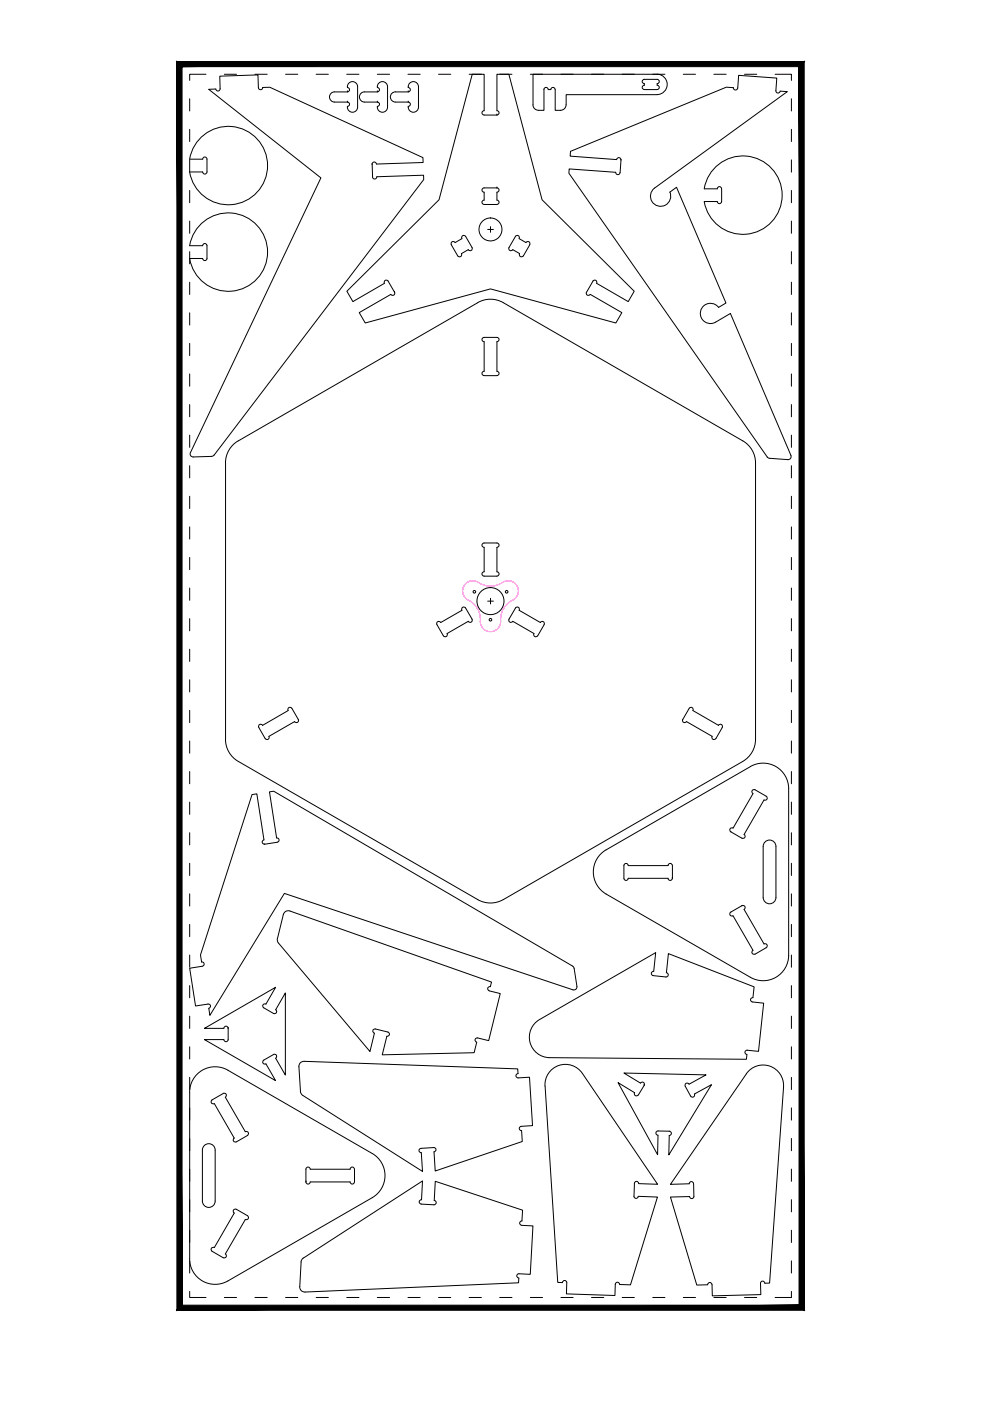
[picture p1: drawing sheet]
<svg xmlns="http://www.w3.org/2000/svg" width="297mm" height="420mm" viewBox="0 0 297 420" stroke-linecap="round" stroke-linejoin="round" font-family="sans-serif">
<!-- layer: corte 22mm por el contorno ext -->
<g fill="none" stroke="#000" stroke-width=".3">
<path d="M100.3 27.5a1.53 1.53 0 0 0-1.5 1.6 1.53 1.53 0 0 0 1.5 1.5M100.3 27.6h3.8M100.3 30.6h3.8M104.1 26a1.53 1.53 0 0 1 1.6-1.5 1.53 1.53 0 0 1 1.5 1.5v6.1a1.53 1.53 0 0 1-1.5 1.6 1.53 1.53 0 0 1-1.6-1.6M104.1 30.6a.65 .65 0 0 1 .7 .7 .65 .65 0 0 1-.7 .6v.2M104.1 27.5h.1M104.1 30.6h.1M104.1 26v.3a.65 .65 0 0 1 .7 .6 .65 .65 0 0 1-.7 .6M113.1 26a1.53 1.53 0 0 1 1.5-1.5 1.53 1.53 0 0 1 1.6 1.5v6.1a1.53 1.53 0 0 1-1.6 1.6 1.53 1.53 0 0 1-1.5-1.6M113.1 26.3a.65 .65 0 0 1 .6 .6 .65 .65 0 0 1-.6 .6M113.1 30.6a.65 .65 0 0 1 .6 .7 .65 .65 0 0 1-.6 .6M113.1 27.5h.1"/>
<path d="M113.1 27.6l-3.8-.1a1.53 1.53 0 0 0-1.6 1.6 1.53 1.53 0 0 0 1.6 1.5h3.8M113.1 30.6h.1M113.1 26v.3M113.1 31.9v.2M122.4 27.5a.65 .65 0 0 0 .6-.6 .65 .65 0 0 0-.6-.6 1.54 1.54 0 0 1 1.4-1.8 1.54 1.54 0 0 1 1.6 1.5v6.1a1.54 1.54 0 0 1-1.6 1.6 1.54 1.54 0 0 1-1.4-1.8 .65 .65 0 0 0 .6-.6 .65 .65 0 0 0-.6-.7M122.4 27.5h.1M122.4 27.6l-3.9-.1a1.53 1.53 0 0 0-1.5 1.6 1.53 1.53 0 0 0 1.5 1.5h3.9M122.4 30.6h.1M159.7 31.4l.5 1.2 1.2 .5M159.8 31.4v-9.1h37.2a3 3 0 0 1 3 3 3 3 0 0 1-3 3.1h-27.3v3M163 26.9v6.2h-1.6M164.3 26.9a.65 .65 0 0 0-.6-.7 .65 .65 0 0 0-.7 .7"/>
<path d="M164.3 26.9h.8M166.4 26.9a.65 .65 0 0 0-.7-.7 .65 .65 0 0 0-.6 .7M166.4 26.9v6.2h1.6M169.7 31.4l-.5 1.2-1.2 .5M146.7 297.1a.64 .64 0 0 1-.5-.7 .64 .64 0 0 1 .8-.5l.3-1.4-60.4-21.3a1.54 1.54 0 0 0-2 1.1l-1.8 7.2v.7l.4 .6 27.4 32.5 1.3-5.5a.64 .64 0 0 1-.4-.7 .64 .64 0 0 1 .7-.5l3.7 .9a.65 .65 0 0 1 .5 .8 .65 .65 0 0 1-.8 .5l-1.3 5.5 27.5-.6 .8-3.1a.65 .65 0 0 1-.5-.8 .65 .65 0 0 1 .8-.5l3.3 .8 3.4-14.1-3.2-.8M199.6 293l-3.8-.4a.65 .65 0 0 1-.6-.7 .65 .65 0 0 1 .7-.6l.6-5.6-34.8 20.1a6.1 6.1 0 0 0-2.8 6.8 6.1 6.1 0 0 0 5.8 4.6M199.7 291.7a.65 .65 0 0 1 .6 .7 .65 .65 0 0 1-.7 .6M199.7 291.7l.6-5.7 25.7 10-.3 3.2a.65 .65 0 0 0-.7 .6 .65 .65 0 0 0 .5 .7l3.4 .3-1.5 14.5-3.4-.3a.64 .64 0 0 0-.7 .5 .64 .64 0 0 0 .6 .7M67.1 311.8a.65 .65 0 0 0 .6 .6 .65 .65 0 0 0 .7-.6M67.1 311.8h-5.8l21.3 12.3-2.9-5a.65 .65 0 0 1-.9-.3 .65 .65 0 0 1 .3-.9l2.9-1.6a.63 .63 0 0 1 .9 .2 .63 .63 0 0 1-.3 .9M68.4 308.4h.1M68.4 308.4v3.4"/>
<path d="M82.6 302.8a.65 .65 0 0 1 .2 .9 .65 .65 0 0 1-.8 .2l-2.9-1.7a.65 .65 0 0 1-.3-.8 .65 .65 0 0 1 .9-.3l2.9-5-21.3 12.3h5.8a.65 .65 0 0 1 .6-.7 .65 .65 0 0 1 .7 .7M82.6 302.8l2.9-5v24.6l-2.9-5M89.6 319.9l.4 7.4 .3 .7 .5 .5 35.8 22.8-.3-5.6a.65 .65 0 0 1-.7-.6 .65 .65 0 0 1 .6-.7l3.8-.3a.65 .65 0 0 1 .7 .6 .65 .65 0 0 1-.6 .7l.4 5.8 26-8.9-.2-3.2a.65 .65 0 0 1-.7-.6 .65 .65 0 0 1 .6-.7l3.4-.2-.9-14.5-3.4 .2a.65 .65 0 0 1-.7-.6 .65 .65 0 0 1 .6-.7v-1.4l-64-2.3a1.54 1.54 0 0 0-1.6 1.6M223.9 316.3l-.2 1.4-59-.5M174.5 321.9a6.1 6.1 0 0 0-7-2.4 6.1 6.1 0 0 0-4.1 6.2l3.8 58.9h1.4a.65 .65 0 0 1 .7-.6 .65 .65 0 0 1 .6 .7l-.1 3.3 14.5 .5 .1-3.3a.65 .65 0 0 1 .7-.7 .65 .65 0 0 1 .6 .7M174.6 321.9l22.5 33.3-5.6-.2a.66 .66 0 0 0-.7-.7 .66 .66 0 0 0-.7 .6M190.2 327.7a.65 .65 0 0 0 .2 .9 .65 .65 0 0 0 .9-.2M190.2 327.7l-4.9-3 11.8 21.6 .1-5.8M193.1 325.5a.64 .64 0 0 0-.2-.9 .64 .64 0 0 0-.9 .2l-5-3 24.6 .6-5.1 2.7a.65 .65 0 0 0-.8-.2 .65 .65 0 0 0-.3 .9M193.1 325.5h.1M193.1 325.5l-1.8 2.9M205.4 325.8l1.6 2.9"/>
<path d="M207 328.7a.65 .65 0 0 0 .9 .3 .65 .65 0 0 0 .3-.9l5.1-2.8-12.8 21.1 .1-5.8M224.3 321.3a6.1 6.1 0 0 1 6.9-1.4 6.1 6.1 0 0 1 3.6 6.1l-4.1 58.8h-1.4a.66 .66 0 0 0-.7-.6 .66 .66 0 0 0-.7 .7l.1 3.3-14.5 .4-.1-3.3a.66 .66 0 0 0-.6-.7 .66 .66 0 0 0-.7 .7l-3.2 .1-7.9-26.4 5.7-.2a.65 .65 0 0 0 .7 .7 .65 .65 0 0 0 .6-.7l-.1-3.8a.66 .66 0 0 0-.7-.6 .66 .66 0 0 0-.6 .6l-5.6 .2zM190.2 354.9l-.2 3.8a.65 .65 0 0 0 .6 .7 .65 .65 0 0 0 .7-.6l5.8 .2-8.1 26.3-3.3-.1M197.2 340.5a.65 .65 0 0 1-.6-.7 .65 .65 0 0 1 .7-.6h3.3a.65 .65 0 0 1 .6 .7 .65 .65 0 0 1-.6 .6M90.9 377.3l-.5 .5-.2 .7-.3 7.4M130.1 360a.65 .65 0 0 1 .6 .7 .65 .65 0 0 1-.6 .6l-3.8-.2a.66 .66 0 0 1-.7-.7 .66 .66 0 0 1 .7-.6l.3-5.6-35.6 23.1M130.2 360l.3-5.7 26.1 8.6-.2 3.3a.65 .65 0 0 0-.6 .6 .65 .65 0 0 0 .6 .7l3.3 .2-.8 14.5-3.3-.2a.64 .64 0 0 0-.7 .6 .64 .64 0 0 0 .6 .7l-.1 1.4-64 2.8a1.54 1.54 0 0 1-1.6-1.6"/>
</g>
<!-- layer: 0 -->
<path d="M53 392.9l186.5-1.5h-184.9zM53 392.9l186.5-1.5 1.5 1.5zM239.5 20v371.4l1.5 1.5zM241 18.4v374.5l-1.5-372.9zM54.6 20h184.9l1.5-1.6zM53 18.4h188l-186.4 1.6zM53 18.4l1.6 373v-371.4zM53 18.4l1.6 373-1.6 1.5z" fill="#000" stroke="#000" stroke-width=".3"/>
<g fill="none" stroke="#000" stroke-width=".3">
<path d="M56.9 29.6v3.7M56.9 38.8v3.6M61.7 22.3h-4.8v1.8M67.2 22.3h3.7M76.4 22.3h3.7M85.6 22.3h3.7M94.8 22.3h3.6M103.9 22.3h3.7M113.1 22.3h3.7M122.3 22.3h3.6M131.4 22.3h3.7M140.6 22.3h3.7"/>
<path d="M149.8 22.3h3.7M159 22.3h3.6M168.1 22.3h3.7M177.3 22.3h3.7M186.5 22.3h3.6M195.6 22.3h3.7M204.8 22.3h3.7M214 22.3h3.7M223.2 22.3h3.6M232.3 22.3h4.9v1.8M237.2 29.6v3.7M237.2 38.8v3.6"/>
<path d="M56.9 47.9v3.7M56.9 57.1v3.7M237.2 47.9v3.7M237.2 57.1v3.7M56.9 66.3v3.7M56.9 75.5v3.6M146.2 68.8h1.7M147 68v1.7M237.2 66.3v3.7M237.2 75.5v3.6M56.9 84.6v3.7M56.9 93.8v3.7"/>
<path d="M237.2 84.6v3.7M237.2 93.8v3.7M56.9 103v3.6M56.9 112.1v3.7M237.2 103v3.6M237.2 112.1v3.7M56.9 121.3v3.7M56.9 130.5v3.7M56.9 139.7v3.6M237.2 121.3v3.7M237.2 130.5v3.7M237.2 139.7v3.6"/>
<path d="M56.9 148.8v3.7M56.9 158v3.7M237.2 148.8v3.7M237.2 158v3.7M56.9 167.2v3.6M56.9 176.3v3.7M147 179.4v1.7M237.2 167.2v3.6M237.2 176.3v3.7M56.9 185.5v3.7M56.9 194.7v3.7M146.2 180.3h1.7"/>
<path d="M237.2 185.5v3.7M237.2 194.7v3.7M56.9 203.9v3.6M56.9 213v3.7M237.2 203.9v3.6M237.2 213v3.7M56.9 222.2v3.7M56.9 231.4v3.6M237.2 222.2v3.7M237.2 231.4v3.6M56.9 240.5v3.7M56.9 249.7v3.7"/>
<path d="M56.9 258.9v3.7M237.2 240.5v3.7M237.2 249.7v3.7M237.2 258.9v3.7M56.9 268.1v3.6M56.9 277.2v3.7M237.2 268.1v3.6M237.2 277.2v3.7M56.9 286.4v3.7M56.9 295.6v3.6M237.2 286.4v3.7M237.2 295.6v3.6"/>
<path d="M56.9 304.7v3.7M56.9 313.9v3.7M237.2 304.7v3.7M237.2 313.9v3.7M56.9 323.1v3.7M56.9 332.3v3.6M237.2 323.1v3.7M237.2 332.3v3.6M56.9 341.4v3.7M56.9 350.6v3.7M56.9 359.8v3.6M237.2 341.4v3.7"/>
<path d="M237.2 350.6v3.7M237.2 359.8v3.6M56.9 368.9v3.7M56.9 378.1v3.7M237.2 368.9v3.7M237.2 378.1v3.7M56.9 387.3v1.8h4.8M67.2 389.1h3.7M76.4 389.1h3.7M85.6 389.1h3.7M94.8 389.1h3.6M103.9 389.1h3.7"/>
<path d="M113.1 389.1h3.7M122.3 389.1h3.6M131.4 389.1h3.7M140.6 389.1h3.7M149.8 389.1h3.7M159 389.1h3.6M168.1 389.1h3.7M177.3 389.1h3.7M186.5 389.1h3.6M195.6 389.1h3.7M204.8 389.1h3.7M214 389.1h3.7"/>
<path d="M223.2 389.1h3.6M237.2 387.3v1.8h-4.9"/>
</g>
<!-- layer: Capa2 -->
<g fill="none" stroke="#000" stroke-width=".3">
<path d="M77.4 26.3l-.1-3.8-11.4 .3 .1 3.8a.65 .65 0 0 1-.6 .7 .65 .65 0 0 1-.7-.6l-2.2 .1 33.7 26.5-39.2 82.7 .3 .9 .6 .1 5.6-.1M77.4 26.3a.65 .65 0 0 0 .7 .6 .65 .65 0 0 0 .6-.7h2.2l45.9 21.1v1.4l-14 .5M145.1 33.2a.65 .65 0 0 0-.6 .6 .65 .65 0 0 0 .6 .7M145.1 33.2v-10.9h-3.6l-9.9 37.6-27.6 27.4 1.8 3.2 9.4-5.5a.65 .65 0 0 1 .3-.9 .65 .65 0 0 1 .9 .2l1.9 3.3M145.1 34.5h3.8M148.9 34.5a.65 .65 0 0 0 .7-.7 .65 .65 0 0 0-.7-.6v-10.9h3.6l10 37.6 27.6 27.4-1.8 3.2-9.5-5.5M148.9 34.5h.1M60.3 41.2a11.8 11.8 0 0 1 18.1 2.1 11.8 11.8 0 0 1-5.8 17.3 11.8 11.8 0 0 1-15.8-9h3.9a.65 .65 0 0 0 .7 .6 .65 .65 0 0 0 .6-.6v-3.9a.65 .65 0 0 0-.6-.6 .65 .65 0 0 0-.7 .6h-3.9a11.7 11.7 0 0 1 3.5-6.5zM111.5 49.1v.1M111.5 49.2l.2 3.8a.65 .65 0 0 0 .6 .7 .65 .65 0 0 0 .6-.7M112.8 49.2a.65 .65 0 0 0-.7-.6 .65 .65 0 0 0-.6 .7M113 53l14-.5v1.4l-62.8 82.6"/>
<path d="M184.6 51.7l-14-1-.1 1.3 59.5 85.1 .6 .3 5.6 .4M186.1 47.8v.2M186.1 48a.64 .64 0 0 0-.6-.7 .64 .64 0 0 0-.7 .6l-13.9-1.1 .1-1.4 46.7-19.3 2.1 .2a.66 .66 0 0 0 .6 .7 .66 .66 0 0 0 .7-.6l.3-3.8 11.4 .8-.2 3.8a.65 .65 0 0 0 .5 .7 .65 .65 0 0 0 .7-.6l2.2 .2-39.8 28.9M186.1 47.9l-.3 3.9a.65 .65 0 0 1-.6 .6 .65 .65 0 0 1-.6-.7M196.2 56.4a3 3 0 0 0-.8 4 3 3 0 0 0 4 1.1 3 3 0 0 0 1.4-3.9M200.8 57.6l2-1.4 14.8 34.7-2.2 1.3a3 3 0 0 0-4.2-.7 3 3 0 0 0-.8 4.1 3 3 0 0 0 4.1 1M211.1 56.6a11.8 11.8 0 0 1 18-7.9 11.8 11.8 0 0 1 0 19.7 11.8 11.8 0 0 1-18-8h3.9M216.3 56.6a.65 .65 0 0 0-.7-.6 .65 .65 0 0 0-.6 .6h-3.9M216.3 56.6v3.8M56.8 77.5a11.8 11.8 0 0 0 18.1 8 11.8 11.8 0 0 0 0-19.7 11.8 11.8 0 0 0-18.1 7.9h3.9a.65 .65 0 0 1 .7-.7 .65 .65 0 0 1 .6 .7v3.8M56.9 77.5h3.8M60.7 77.5a.65 .65 0 0 0 .7 .7 .65 .65 0 0 0 .6-.7"/>
<path d="M215 60.4a.65 .65 0 0 0 .6 .7 .65 .65 0 0 0 .7-.7M118.3 87.6a.65 .65 0 0 1-.3 .9 .65 .65 0 0 1-.9-.2l-9.4 5.5 1.8 3.1 37.5-10.3 37.6 10.3 1.8-3.1-9.5-5.5a.66 .66 0 0 1-.9 .2 .66 .66 0 0 1-.2-.9M118.3 87.7h.1M177.7 84.3a.65 .65 0 0 1 .9-.2 .65 .65 0 0 1 .2 .9M177.7 84.3l-1.9 3.3M214.5 96.6l4.4-2.6 18.2 42.6M64.2 136.5l-.7 .3M70 133.3l1.4-1.1 71.8-41.4a7.6 7.6 0 0 1 7.7 0l71.7 41.4a7.7 7.7 0 0 1 3.9 6.6v82.9a7.7 7.7 0 0 1-3.9 6.6l-71.8 41.5a7.6 7.6 0 0 1-7.6 0l-71.8-41.5a7.6 7.6 0 0 1-3.8-6.6v-82.9l.5-2.6 .7-1.6zM237.1 136.6l-.1 .9-.9 .3M224.9 229.9a7.7 7.7 0 0 1 11.5 6.6v50a7.7 7.7 0 0 1-11.5 6.6M224.9 229.9l-43.2 25a7.7 7.7 0 0 0 0 13.2l43.2 25M79.3 253.2h-.1"/>
<path d="M79.3 253.2l3.8-.6a.65 .65 0 0 0 .5-.8 .65 .65 0 0 0-.7-.5l-2.1-13.8 1.2-.2 89.6 52.4M79.4 253.1a.64 .64 0 0 1-.8-.5 .64 .64 0 0 1 .5-.7l-2.1-13.8-1.5 .2-15.4 48.1 .3 2.1a.65 .65 0 0 1 .8 .5 .65 .65 0 0 1-.6 .8l-3.7 .6 1.7 11.3 3.7-.6M171.6 289.7l.5 .7 .8 5.4-.3 .9-.6 .2-86.8-29-22.3 36.6-.3-2.1a.65 .65 0 0 0 .5-.8 .65 .65 0 0 0-.8-.5M56.8 327.6a7.7 7.7 0 0 1 11.5-6.7l43.3 25M56.9 327.6v49.9M111.6 345.9a7.7 7.7 0 0 1 0 13.3l-43.3 25a7.7 7.7 0 0 1-11.5-6.7"/>
</g>
<!-- layer: Capa1 -->
<g fill="none" stroke="#000" stroke-width=".3">
<path d="M193.1 23.8a.65 .65 0 0 0-.6 .6 .65 .65 0 0 0 .6 .7M193.1 25.6a.65 .65 0 0 0-.6 .6 .65 .65 0 0 0 .6 .6M193.1 23.8h3.9a.65 .65 0 0 1 .6 .6 .65 .65 0 0 1-.6 .7v.5a.65 .65 0 0 1 .6 .6 .65 .65 0 0 1-.6 .6M193.1 25.1v.5M193.1 26.9h3.9M145.1 56.4a.65 .65 0 0 0-.6 .6 .65 .65 0 0 0 .6 .6M145.1 57.6v2.4M145.1 56.4h3.8M148.9 56.4a.65 .65 0 0 1 .7 .6 .65 .65 0 0 1-.7 .6v2.4a.65 .65 0 0 1 .7 .7 .65 .65 0 0 1-.7 .6h-3.8M148.9 56.4h.1M135.3 73.4a.64 .64 0 0 1 .2-.9 .64 .64 0 0 1 .9 .3l2.1-1.2a.65 .65 0 0 1 .2-.9 .65 .65 0 0 1 .9 .2l1.9 3.3a.65 .65 0 0 1-.3 .9 .65 .65 0 0 1-.8-.2l-2.1 1.2a.65 .65 0 0 1-.2 .8 .65 .65 0 0 1-.9-.2l-1.9-3.3M135.3 73.4h.1"/>
<path d="M145.1 60a.65 .65 0 0 0-.6 .7 .65 .65 0 0 0 .6 .6M154.5 70.9a.65 .65 0 0 1 .9-.2 .65 .65 0 0 1 .2 .9M154.5 70.9l-1.9 3.3a.65 .65 0 0 0 .2 .9 .65 .65 0 0 0 .9-.2l2 1.2a.65 .65 0 0 0 .3 .8 .65 .65 0 0 0 .9-.2M155.6 71.6l2.1 1.1a.65 .65 0 0 1 .8-.2 .65 .65 0 0 1 .3 .9M156.9 76.7h.1M158.8 73.4l-1.9 3.3M145.1 101.2a.65 .65 0 0 0-.6 .6 .65 .65 0 0 0 .6 .7M145.1 111.3a.65 .65 0 0 0-.6 .7 .65 .65 0 0 0 .6 .6M145.1 101.2h3.8a.65 .65 0 0 1 .7 .6 .65 .65 0 0 1-.7 .7v8.8a.65 .65 0 0 1 .7 .7 .65 .65 0 0 1-.7 .6l-3.8 .1M145.1 102.5v8.8M145.1 171.5a.65 .65 0 0 0-.6 .6 .65 .65 0 0 0 .6 .7M145.1 162.8a.65 .65 0 0 0-.6 .7 .65 .65 0 0 0 .6 .6"/>
<path d="M145.1 162.8h3.8a.65 .65 0 0 1 .7 .7 .65 .65 0 0 1-.7 .6M145.1 164.2v7.3M148.9 164.2v7.3a.65 .65 0 0 1 .7 .6 .65 .65 0 0 1-.7 .7h-3.8M138.5 183a.64 .64 0 0 1 .2-.9 .64 .64 0 0 1 .9 .3l1.9 3.3a.65 .65 0 0 1-.3 .9 .65 .65 0 0 1-.8-.3l-6.4 3.7a.65 .65 0 0 1-.2 .9 .65 .65 0 0 1-.9-.3l-1.9-3.2a.64 .64 0 0 1 .2-.9 .64 .64 0 0 1 .9 .2l6.4-3.7M154.5 182.4a.65 .65 0 0 1 .9-.3 .65 .65 0 0 1 .2 .9M154.5 182.4l-1.9 3.3a.65 .65 0 0 0 .2 .9 .65 .65 0 0 0 .9-.3l6.4 3.7a.64 .64 0 0 0 .2 .9 .64 .64 0 0 0 .9-.3l1.9-3.2a.65 .65 0 0 0-.2-.9 .65 .65 0 0 0-.9 .2l-6.4-3.7M87.5 212.4a.65 .65 0 0 0-.9-.2 .65 .65 0 0 0-.2 .9l-7.7 4.4a.64 .64 0 0 0-.9-.2 .64 .64 0 0 0-.2 .9M87.5 212.5l1.9 3.2a.65 .65 0 0 1-.2 .9 .65 .65 0 0 1-.9-.2l-7.7 4.4a.65 .65 0 0 1-.2 .9 .65 .65 0 0 1-.9-.2l-1.9-3.3M216.5 218.2a.65 .65 0 0 0-.3-.9 .65 .65 0 0 0-.8 .2l-7.7-4.4a.65 .65 0 0 0-.2-.9 .65 .65 0 0 0-.9 .2l-1.9 3.4a.63 .63 0 0 0 .2 .8 .63 .63 0 0 0 .9-.2l7.7 4.4M216.5 218.2l-1.9 3.3M213.4 220.8a.65 .65 0 0 0 .3 .9 .65 .65 0 0 0 .9-.2M226.3 236.9a.65 .65 0 0 0-.9 .2 .65 .65 0 0 0 .3 .9l-6 10.4a.64 .64 0 0 0-.9 .2 .64 .64 0 0 0 .3 .9"/>
<path d="M226.4 236.9l3.3 1.9a.65 .65 0 0 1 .2 .9 .65 .65 0 0 1-.9 .2l-6 10.4M201.5 259.6a.65 .65 0 0 0-.6-.7 .65 .65 0 0 0-.7 .7h-11.9a.65 .65 0 0 0-.6-.7 .65 .65 0 0 0-.7 .7v3.8a.65 .65 0 0 0 .7 .6 .65 .65 0 0 0 .6-.6h12a.64 .64 0 0 0 .6 .6 .64 .64 0 0 0 .6-.6M201.5 259.6v3.8M219.1 249.5h.1M219.1 249.5l3.3 1.9M223 250.2a.65 .65 0 0 1 .3 .9 .65 .65 0 0 1-.9 .3M229.3 252.5a1.92 1.92 0 0 1 2.1-.4 1.92 1.92 0 0 1 1.2 1.7v15.3a1.92 1.92 0 0 1-1.9 1.9 1.92 1.92 0 0 1-2-1.9v-15.3zM201.5 263.4h.1M219.1 273.5a.65 .65 0 0 0-.3 .9 .65 .65 0 0 0 .9 .2l6 10.4a.64 .64 0 0 0-.3 .9 .64 .64 0 0 0 .9 .2M222.4 271.6h.1M222.4 271.6l-3.3 1.9M222.4 271.6a.65 .65 0 0 1 .9 .3 .65 .65 0 0 1-.3 .8l6 10.4a.65 .65 0 0 1 .9 .2 .65 .65 0 0 1-.2 .9l-3.3 1.9"/>
<path d="M73.5 339.4a.65 .65 0 0 1 .9 .2 .65 .65 0 0 1-.2 .9M73.5 339.4l-6-10.4a.63 .63 0 0 0 .3-.8 .63 .63 0 0 0-.9-.3l-3.3 1.9a.65 .65 0 0 0-.2 .9 .65 .65 0 0 0 .8 .3l6 10.3a.65 .65 0 0 0-.2 .9 .65 .65 0 0 0 .9 .2l3.3-1.9M61.2 343.6a1.92 1.92 0 0 1 2.1-.5 1.92 1.92 0 0 1 1.2 1.8v15.3a1.92 1.92 0 0 1-1.9 1.9 1.92 1.92 0 0 1-1.9-1.9v-15.3zM74.2 340.5h.1M91.7 354.5h.1M91.9 350.2l.7-.2 .4 .6 11.9 .1a.65 .65 0 0 1 .7-.7 .65 .65 0 0 1 .6 .6l.1 3.9a.66 .66 0 0 1-.7 .6 .66 .66 0 0 1-.7-.6h-11.9a.66 .66 0 0 1-.7 .6 .66 .66 0 0 1-.6-.6v-3.9zM70.8 362.7h.1M70.9 362.7a.65 .65 0 0 0-.9 .2 .65 .65 0 0 0 .2 .9l-6 10.4a.65 .65 0 0 0-.8 .2 .65 .65 0 0 0 .2 .9l3.3 1.9M70.9 362.7l3.3 1.9a.65 .65 0 0 1 .2 .9 .65 .65 0 0 1-.9 .2M73.5 365.7l-6 10.4a.65 .65 0 0 1 .3 .8 .65 .65 0 0 1-.9 .3"/>
</g>
<!-- layer: corte int diam 53mm -->
<circle cx="147" cy="180.3" r="4.1" fill="none" stroke="#000" stroke-width=".3"/>
<!-- layer: corte int diam 5mm -->
<g fill="none" stroke="#000" stroke-width=".3">
<circle cx="142.2" cy="177.5" r=".39"/>
<circle cx="151.9" cy="177.5" r=".39"/>
<circle cx="147" cy="185.9" r=".39"/>
</g>
<!-- layer: rebaje int 12mm -->
<path d="M139.4 175.2a3.3 3.3 0 0 1 4.8-.1 6.7 6.7 0 0 0 6.9-.7 3.1 3.1 0 0 1 4 1.5 3.1 3.1 0 0 1-1.4 4.1 6.7 6.7 0 0 0-3.6 6.8 3.1 3.1 0 0 1-3.9 2.6 3.1 3.1 0 0 1-2.2-4.1 6.7 6.7 0 0 0-4.1-5.6 3.1 3.1 0 0 1-.5-4.5z" fill="none" stroke="#ff00bf" stroke-width=".3"/>
<!-- layer: corte int diam 45mm -->
<circle cx="147" cy="68.8" r="3.4" fill="none" stroke="#000" stroke-width=".3"/>
</svg>
